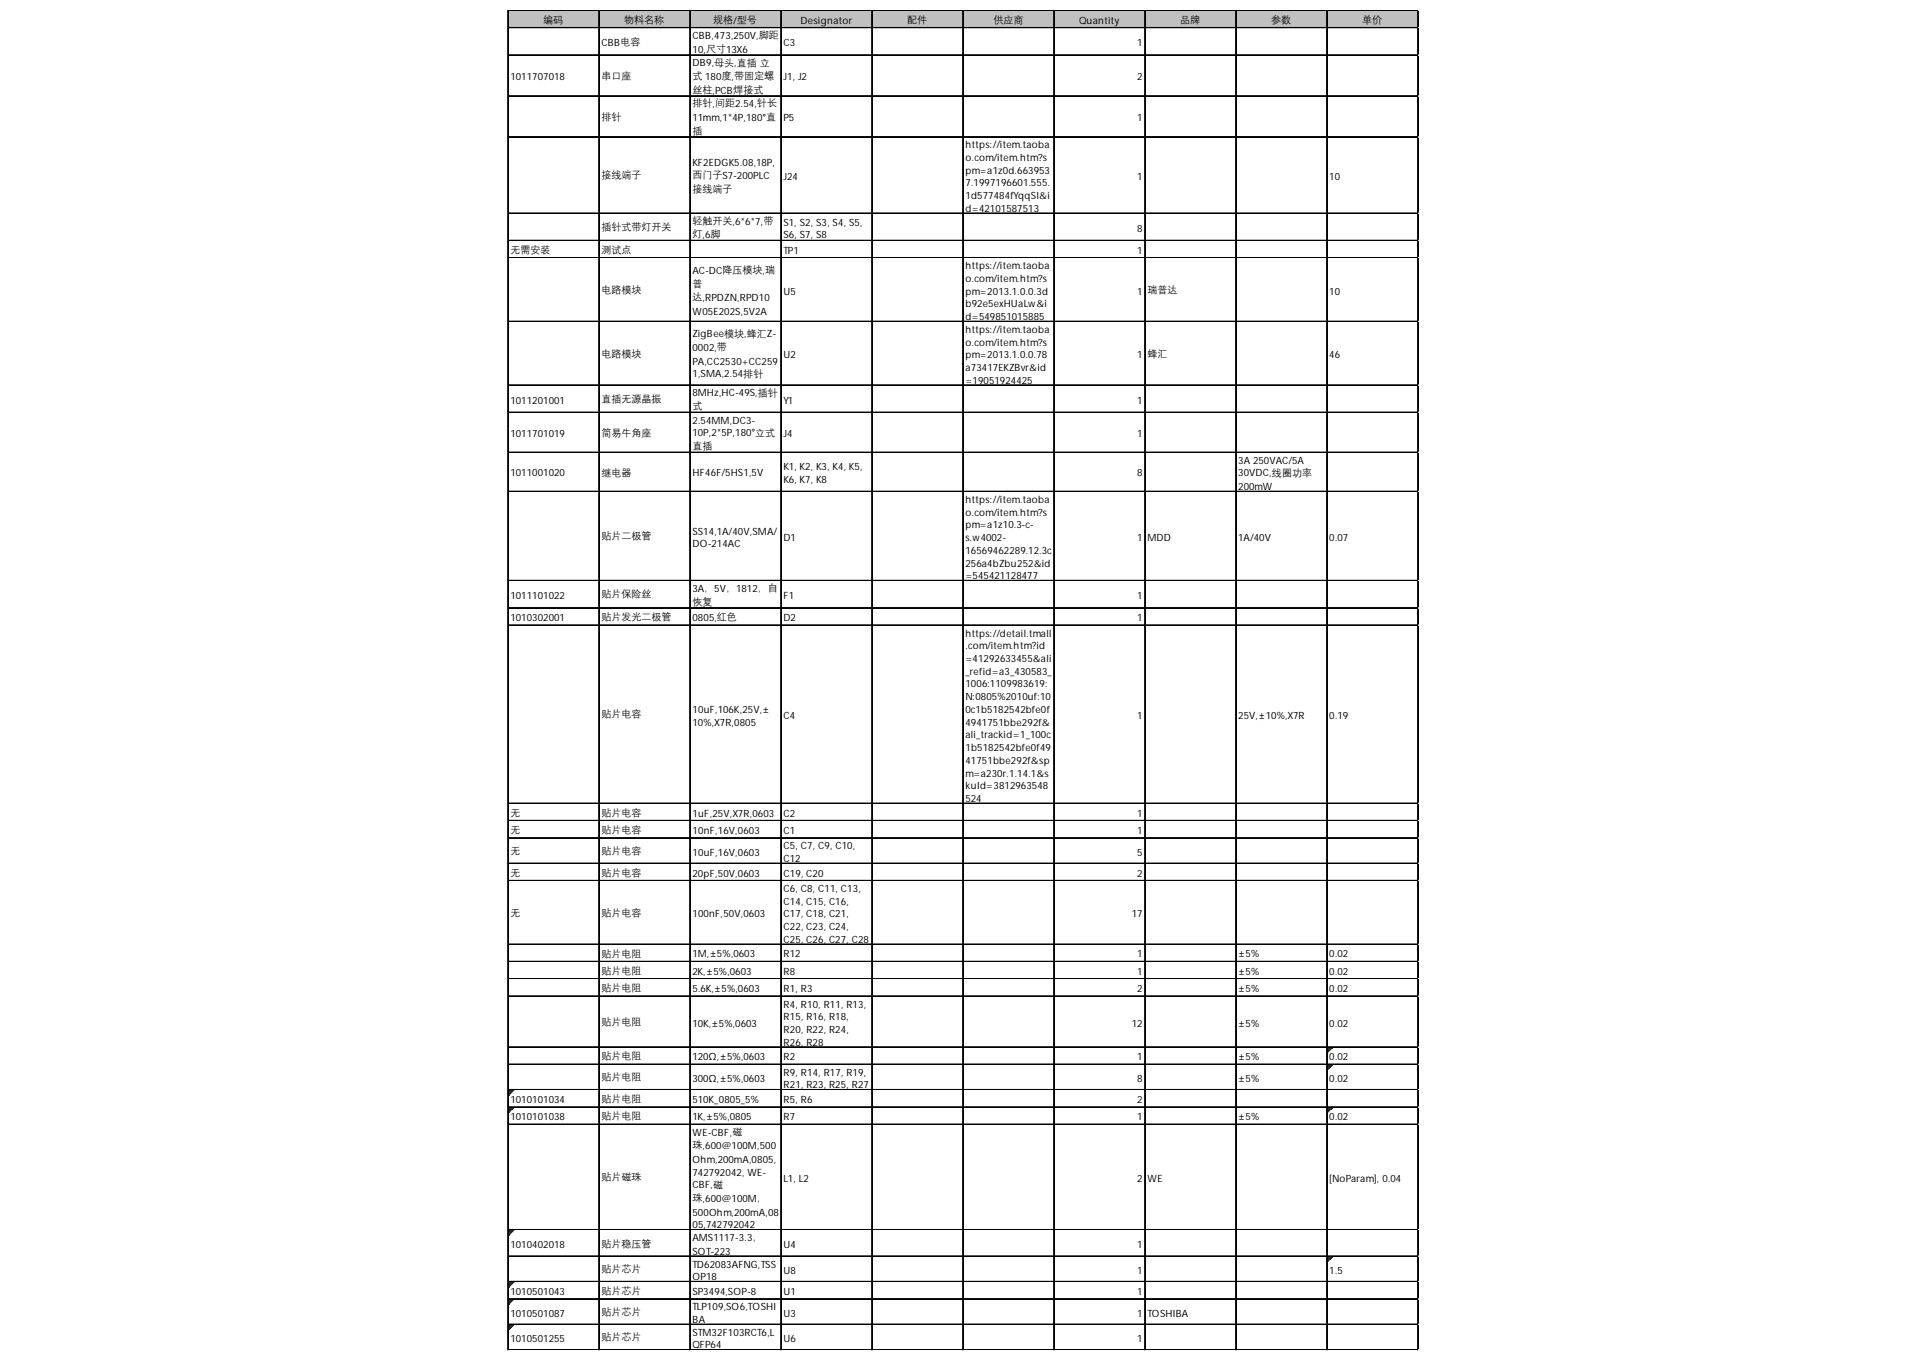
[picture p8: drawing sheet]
<svg xmlns="http://www.w3.org/2000/svg" width="297mm" height="210mm" viewBox="0 0 297 210" stroke-linecap="round" stroke-linejoin="round" font-family="sans-serif">
<defs><g id="words">
<g font-size="1.5">
<text x="83.7" y="3.5">编码</text>
<text x="96.2" y="3.5">物料名称</text>
<text x="109.9" y="3.5">规格/型号</text>
<text x="123.4" y="3.7">Designator</text>
<text x="139.8" y="3.5">配件</text>
<text x="153.1" y="3.5">供应商</text>
<text x="166.3" y="3.7">Quantity</text>
<text x="181.8" y="3.5">品牌</text>
<text x="195.8" y="3.5">参数</text>
<text x="209.9" y="3.5">单价</text>
<text x="92.7" y="7">CBB电容</text>
<text x="106.7" y="6">CBB,473,250V,脚距</text>
<text x="106.7" y="8.1">10,尺寸13X6</text>
<text x="106.7" y="10.2">DB9,母头,直插 立</text>
<text x="120.7" y="7.2">C3</text>
<text x="175.2" y="7.2">1</text>
<text x="78.6" y="12.3">1011707018</text>
<text x="92.7" y="12.2">串口座</text>
<text x="106.7" y="12.2">式 180度,带固定螺</text>
<text x="106.7" y="14.3">丝柱,PCB焊接式</text>
<text x="106.7" y="16.4">排针,间距2.54,针长</text>
<text x="120.7" y="12.3">J1, J2</text>
<text x="175.2" y="12.3">2</text>
<text x="92.7" y="18.5">排针</text>
<text x="106.7" y="18.6">11mm,1*4P,180°直</text>
<text x="106.7" y="20.6">插</text>
<text x="120.7" y="18.6">P5</text>
<text x="148.7" y="22.8">https://item.taoba</text>
<text x="175.2" y="18.6">1</text>
<text x="92.7" y="27.5">接线端子</text>
<text x="106.7" y="25.7">KF2EDGK5.08,18P,</text>
<text x="106.7" y="27.5">西门子S7-200PLC</text>
<text x="106.7" y="29.6">接线端子</text>
<text x="120.7" y="27.8">J24</text>
<text x="148.7" y="24.8">o.com/item.htm?s</text>
<text x="148.7" y="26.8">pm=a1z0d.663953</text>
<text x="148.7" y="28.7">7.1997196601.555.</text>
<text x="175.2" y="27.8">1</text>
<text x="204.8" y="27.8">10</text>
<text x="92.7" y="35.5">插针式带灯开关</text>
<text x="106.7" y="34.5">轻触开关,6*6*7,带</text>
<text x="120.7" y="34.8">S1, S2, S3, S4, S5,</text>
<text x="148.7" y="30.7">1d577484fYqqSI&amp;i</text>
<text x="148.7" y="32.7">d=42101587513</text>
<text x="175.2" y="35.7">8</text>
<text x="78.6" y="39">无需安装</text>
<text x="92.7" y="39">测试点</text>
<text x="106.7" y="36.6">灯,6脚</text>
<text x="120.7" y="36.7">S6, S7, S8</text>
<text x="120.7" y="39.1">TP1</text>
<text x="148.7" y="41.5">https://item.taoba</text>
<text x="175.2" y="39.1">1</text>
<text x="92.7" y="45.1">电路模块</text>
<text x="106.7" y="42.2">AC-DC降压模块,瑞</text>
<text x="106.7" y="44.2">普</text>
<text x="106.7" y="46.3">达,RPDZN,RPD10</text>
<text x="120.7" y="45.4">U5</text>
<text x="148.7" y="43.4">o.com/item.htm?s</text>
<text x="148.7" y="45.4">pm=2013.1.0.0.3d</text>
<text x="148.7" y="47.4">b92e5exHUaLw&amp;i</text>
<text x="175.2" y="45.4">1</text>
<text x="176.8" y="45.1">瑞普达</text>
<text x="204.8" y="45.4">10</text>
<text x="106.7" y="48.5">W05E202S,5V2A</text>
<text x="106.7" y="52">ZigBee模块,蜂汇Z-</text>
<text x="148.7" y="49.3">d=549851015885</text>
<text x="148.7" y="51.3">https://item.taoba</text>
<text x="148.7" y="53.3">o.com/item.htm?s</text>
<text x="92.7" y="54.9">电路模块</text>
<text x="106.7" y="54.1">0002,带</text>
<text x="106.7" y="56.2">PA,CC2530+CC259</text>
<text x="106.7" y="58.2">1,SMA,2.54排针</text>
<text x="120.7" y="55.2">U2</text>
<text x="148.7" y="55.2">pm=2013.1.0.0.78</text>
<text x="148.7" y="57.2">a73417EKZBvr&amp;id</text>
<text x="148.7" y="59.1">=19051924425</text>
<text x="175.2" y="55.2">1</text>
<text x="176.8" y="54.9">蜂汇</text>
<text x="204.8" y="55.2">46</text>
<text x="78.6" y="62.2">1011201001</text>
<text x="92.7" y="62">直插无源晶振</text>
<text x="106.7" y="61.1">8MHz,HC-49S,插针</text>
<text x="106.7" y="63.1">式</text>
<text x="106.7" y="65.3">2.54MM,DC3-</text>
<text x="120.7" y="62.2">Y1</text>
<text x="175.2" y="62.2">1</text>
<text x="78.6" y="67.4">1011701019</text>
<text x="92.7" y="67.1">简易牛角座</text>
<text x="106.7" y="67.3">10P,2*5P,180°立式</text>
<text x="106.7" y="69.2">直插</text>
<text x="120.7" y="67.4">J4</text>
<text x="175.2" y="67.4">1</text>
<text x="190.8" y="71.5">3A 250VAC/5A</text>
<text x="78.6" y="73.4">1011001020</text>
<text x="92.7" y="73.3">继电器</text>
<text x="106.7" y="73.4">HF46F/5HS1,5V</text>
<text x="120.7" y="72.5">K1, K2, K3, K4, K5,</text>
<text x="120.7" y="74.4">K6, K7, K8</text>
<text x="148.7" y="77.5">https://item.taoba</text>
<text x="175.2" y="73.4">8</text>
<text x="190.8" y="73.4">30VDC,线圈功率</text>
<text x="190.8" y="75.5">200mW</text>
<text x="92.7" y="83.1">贴片二极管</text>
<text x="106.7" y="82.4">SS14,1A/40V,SMA/</text>
<text x="120.7" y="83.4">D1</text>
<text x="148.7" y="79.5">o.com/item.htm?s</text>
<text x="148.7" y="81.4">pm=a1z10.3-c-</text>
<text x="148.7" y="83.4">s.w4002-</text>
<text x="175.2" y="83.4">1</text>
<text x="176.8" y="83.4">MDD</text>
<text x="190.8" y="83.4">1A/40V</text>
<text x="204.8" y="83.4">0.07</text>
<text x="106.7" y="84.4">DO-214AC</text>
<text x="148.7" y="85.3">16569462289.12.3c</text>
<text x="148.7" y="87.3">256a4bZbu252&amp;id</text>
<text x="148.7" y="89.3">=545421128477</text>
<text x="78.6" y="92.4">1011101022</text>
<text x="78.6" y="95.7">1010302001</text>
<text x="92.7" y="92.1">贴片保险丝</text>
<text x="92.7" y="95.6">贴片发光二极管</text>
<text x="106.7" y="91.2">3A，5V，1812，自</text>
<text x="106.7" y="93.2">恢复</text>
<text x="106.7" y="95.7">0805,红色</text>
<text x="120.7" y="92.4">F1</text>
<text x="120.7" y="95.7">D2</text>
<text x="175.2" y="92.4">1</text>
<text x="175.2" y="95.7">1</text>
<text x="148.7" y="98.1">https://detail.tmall</text>
<text x="148.7" y="100.1">.com/item.htm?id</text>
<text x="148.7" y="102">=41292633455&amp;ali</text>
<text x="148.7" y="104">_refid=a3_430583_</text>
<text x="148.7" y="105.9">1006:1109983619:</text>
<text x="148.7" y="107.9">N:0805%2010uf:10</text>
<text x="92.7" y="110.6">贴片电容</text>
<text x="106.7" y="109.9">10uF,106K,25V,±</text>
<text x="106.7" y="111.8">10%,X7R,0805</text>
<text x="120.7" y="110.8">C4</text>
<text x="148.7" y="109.9">0c1b5182542bfe0f</text>
<text x="148.7" y="111.8">4941751bbe292f&amp;</text>
<text x="148.7" y="113.8">ali_trackid=1_100c</text>
<text x="175.2" y="110.8">1</text>
<text x="190.8" y="110.8">25V,±10%,X7R</text>
<text x="204.8" y="110.8">0.19</text>
<text x="148.7" y="115.8">1b5182542bfe0f49</text>
<text x="148.7" y="117.7">41751bbe292f&amp;sp</text>
<text x="148.7" y="119.7">m=a230r.1.14.1&amp;s</text>
<text x="78.6" y="125.7">无</text>
<text x="92.7" y="125.7">贴片电容</text>
<text x="106.7" y="125.8">1uF,25V,X7R,0603</text>
<text x="120.7" y="125.8">C2</text>
<text x="148.7" y="121.6">kuId=3812963548</text>
<text x="148.7" y="123.6">524</text>
<text x="175.2" y="125.8">1</text>
<text x="78.6" y="128.4">无</text>
<text x="78.6" y="131.6">无</text>
<text x="92.7" y="128.4">贴片电容</text>
<text x="92.7" y="131.6">贴片电容</text>
<text x="106.7" y="128.5">10nF,16V,0603</text>
<text x="106.7" y="131.9">10uF,16V,0603</text>
<text x="120.7" y="128.5">C1</text>
<text x="120.7" y="130.9">C5, C7, C9, C10,</text>
<text x="175.2" y="128.5">1</text>
<text x="175.2" y="131.9">5</text>
<text x="78.6" y="135">无</text>
<text x="92.7" y="135">贴片电容</text>
<text x="106.7" y="135.1">20pF,50V,0603</text>
<text x="120.7" y="132.8">C12</text>
<text x="120.7" y="135.1">C19, C20</text>
<text x="120.7" y="137.5">C6, C8, C11, C13,</text>
<text x="175.2" y="135.1">2</text>
<text x="78.6" y="141.1">无</text>
<text x="92.7" y="141.1">贴片电容</text>
<text x="106.7" y="141.4">100nF,50V,0603</text>
<text x="120.7" y="139.4">C14, C15, C16,</text>
<text x="120.7" y="141.4">C17, C18, C21,</text>
<text x="120.7" y="143.4">C22, C23, C24,</text>
<text x="174.4" y="141.4">17</text>
<text x="92.7" y="147.4">贴片电阻</text>
<text x="106.7" y="147.6">1M,±5%,0603</text>
<text x="120.7" y="145.3">C25, C26, C27, C28</text>
<text x="120.7" y="147.6">R12</text>
<text x="175.2" y="147.6">1</text>
<text x="190.8" y="147.6">±5%</text>
<text x="204.8" y="147.6">0.02</text>
<text x="92.7" y="150.1">贴片电阻</text>
<text x="92.7" y="152.8">贴片电阻</text>
<text x="106.7" y="150.2">2K,±5%,0603</text>
<text x="106.7" y="152.9">5.6K,±5%,0603</text>
<text x="120.7" y="150.2">R8</text>
<text x="120.7" y="152.9">R1, R3</text>
<text x="120.7" y="155.3">R4, R10, R11, R13,</text>
<text x="175.2" y="150.2">1</text>
<text x="175.2" y="152.9">2</text>
<text x="190.8" y="150.2">±5%</text>
<text x="190.8" y="152.9">±5%</text>
<text x="204.8" y="150.2">0.02</text>
<text x="204.8" y="152.9">0.02</text>
<text x="92.7" y="157.9">贴片电阻</text>
<text x="106.7" y="158.2">10K,±5%,0603</text>
<text x="120.7" y="157.2">R15, R16, R18,</text>
<text x="120.7" y="159.2">R20, R22, R24,</text>
<text x="120.7" y="161.2">R26, R28</text>
<text x="174.4" y="158.2">12</text>
<text x="190.8" y="158.2">±5%</text>
<text x="204.8" y="158.2">0.02</text>
<text x="92.7" y="163.3">贴片电阻</text>
<text x="92.7" y="166.5">贴片电阻</text>
<text x="106.7" y="163.4">120Ω,±5%,0603</text>
<text x="106.7" y="166.8">300Ω,±5%,0603</text>
<text x="120.7" y="163.4">R2</text>
<text x="120.7" y="165.8">R9, R14, R17, R19,</text>
<text x="120.7" y="167.7">R21, R23, R25, R27</text>
<text x="175.2" y="163.4">1</text>
<text x="175.2" y="166.8">8</text>
<text x="190.8" y="163.4">±5%</text>
<text x="190.8" y="166.8">±5%</text>
<text x="204.8" y="163.4">0.02</text>
<text x="204.8" y="166.8">0.02</text>
<text x="78.6" y="170">1010101034</text>
<text x="78.6" y="172.6">1010101038</text>
<text x="92.7" y="169.8">贴片电阻</text>
<text x="92.7" y="172.5">贴片电阻</text>
<text x="106.7" y="170">510K_0805_5%</text>
<text x="106.7" y="172.6">1K,±5%,0805</text>
<text x="120.7" y="170">R5, R6</text>
<text x="120.7" y="172.6">R7</text>
<text x="175.2" y="170">2</text>
<text x="175.2" y="172.6">1</text>
<text x="190.8" y="172.6">±5%</text>
<text x="204.8" y="172.6">0.02</text>
<text x="106.7" y="175">WE-CBF,磁</text>
<text x="106.7" y="177">珠,600@100M,500</text>
<text x="106.7" y="179.2">Ohm,200mA,0805,</text>
<text x="92.7" y="181.9">贴片磁珠</text>
<text x="106.7" y="181.2">742792042, WE-</text>
<text x="106.7" y="183.2">CBF,磁</text>
<text x="106.7" y="185.1">珠,600@100M，</text>
<text x="120.7" y="182.2">L1, L2</text>
<text x="175.2" y="182.2">2</text>
<text x="176.8" y="182.2">WE</text>
<text x="204.8" y="182.2">[NoParam], 0.04</text>
<text x="106.7" y="187.4">500Ohm,200mA,08</text>
<text x="106.7" y="189.3">05,742792042</text>
<text x="106.7" y="191.3">AMS1117-3.3，</text>
<text x="78.6" y="192.3">1010402018</text>
<text x="92.7" y="192.1">贴片稳压管</text>
<text x="92.7" y="196.1">贴片芯片</text>
<text x="106.7" y="193.4">SOT-223</text>
<text x="106.7" y="195.3">TD62083AFNG,TSS</text>
<text x="106.7" y="197.3">OP18</text>
<text x="120.7" y="192.3">U4</text>
<text x="120.7" y="196.3">U8</text>
<text x="175.2" y="192.3">1</text>
<text x="175.2" y="196.3">1</text>
<text x="204.8" y="196.3">1.5</text>
<text x="78.6" y="199.6">1010501043</text>
<text x="78.6" y="202.9">1010501087</text>
<text x="92.7" y="199.4">贴片芯片</text>
<text x="92.7" y="202.6">贴片芯片</text>
<text x="106.7" y="199.6">SP3494,SOP-8</text>
<text x="106.7" y="201.9">TLP109,SO6,TOSHI</text>
<text x="106.7" y="203.9">BA</text>
<text x="120.7" y="199.6">U1</text>
<text x="120.7" y="202.9">U3</text>
<text x="175.2" y="199.6">1</text>
<text x="175.2" y="202.9">1</text>
<text x="176.8" y="202.9">TOSHIBA</text>
<text x="78.6" y="206.8">1010501255</text>
<text x="92.7" y="206.6">贴片芯片</text>
<text x="106.7" y="205.9">STM32F103RCT6,L</text>
<text x="106.7" y="207.8">QFP64</text>
<text x="120.7" y="206.8">U6</text>
<text x="175.2" y="206.8">1</text>
</g>
</g></defs>
<path d="M78.3 1.7h140.2v2.7h-140.2z" fill="#c0c0c0"/>
<path d="M204.5 161.5h.9" fill="none" stroke="#008000" stroke-width=".15"/>
<path d="M204.5 161.5h.9v.1h-.9z" fill="#008000"/>
<path d="M204.5 161.6h.7" fill="none" stroke="#008000" stroke-width=".15"/>
<path d="M204.5 161.6h.7v.1h-.7z" fill="#008000"/>
<path d="M204.5 161.7h.6" fill="none" stroke="#008000" stroke-width=".15"/>
<path d="M204.5 161.7h.6v.2h-.6z" fill="#008000"/>
<path d="M204.5 161.9h.4" fill="none" stroke="#008000" stroke-width=".15"/>
<path d="M204.5 161.9h.4v.1h-.4z" fill="#008000"/>
<path d="M204.5 162h.3" fill="none" stroke="#008000" stroke-width=".15"/>
<path d="M204.5 162h.3v.2h-.3z" fill="#008000"/>
<path d="M204.5 162.2h.2" fill="none" stroke="#008000" stroke-width=".15"/>
<path d="M204.5 162.2h.2v.1h-.2z" fill="#008000"/>
<path d="M204.5 164.1h.9" fill="none" stroke="#008000" stroke-width=".15"/>
<path d="M204.5 164.1h.9v.2h-.9z" fill="#008000"/>
<path d="M204.5 164.3h.7" fill="none" stroke="#008000" stroke-width=".15"/>
<path d="M204.5 164.3h.7v.1h-.7z" fill="#008000"/>
<path d="M204.5 164.4h.6" fill="none" stroke="#008000" stroke-width=".15"/>
<path d="M204.5 164.4h.6v.1h-.6z" fill="#008000"/>
<path d="M204.5 164.5h.4" fill="none" stroke="#008000" stroke-width=".15"/>
<path d="M204.5 164.5h.4v.2h-.4z" fill="#008000"/>
<path d="M204.5 164.7h.3" fill="none" stroke="#008000" stroke-width=".15"/>
<path d="M204.5 164.7h.3v.1h-.3z" fill="#008000"/>
<path d="M204.5 164.8h.2" fill="none" stroke="#008000" stroke-width=".15"/>
<path d="M204.5 164.8h.2v.2h-.2z" fill="#008000"/>
<path d="M78.4 168h.8" fill="none" stroke="#008000" stroke-width=".15"/>
<path d="M78.4 168h.8v.2h-.8z" fill="#008000"/>
<path d="M78.4 168.2h.7" fill="none" stroke="#008000" stroke-width=".15"/>
<path d="M78.4 168.2h.7v.1h-.7z" fill="#008000"/>
<path d="M78.4 168.3h.5" fill="none" stroke="#008000" stroke-width=".15"/>
<path d="M78.4 168.3h.5v.2h-.5z" fill="#008000"/>
<path d="M78.4 168.5h.4" fill="none" stroke="#008000" stroke-width=".15"/>
<path d="M78.4 168.5h.4v.1h-.4z" fill="#008000"/>
<path d="M78.4 168.6h.2" fill="none" stroke="#008000" stroke-width=".15"/>
<path d="M78.4 168.6h.2v.1h-.2z" fill="#008000"/>
<path d="M78.4 168.7h.1" fill="none" stroke="#008000" stroke-width=".15"/>
<path d="M78.4 168.7h.1v.2h-.1z" fill="#008000"/>
<path d="M78.4 170.7h.8" fill="none" stroke="#008000" stroke-width=".15"/>
<path d="M78.4 170.7h.8v.1h-.8z" fill="#008000"/>
<path d="M78.4 170.8h.7" fill="none" stroke="#008000" stroke-width=".15"/>
<path d="M78.4 170.8h.7v.2h-.7z" fill="#008000"/>
<path d="M78.4 171h.5" fill="none" stroke="#008000" stroke-width=".15"/>
<path d="M78.4 171h.5v.1h-.5z" fill="#008000"/>
<path d="M78.4 171.1h.4" fill="none" stroke="#008000" stroke-width=".15"/>
<path d="M78.4 171.1h.4v.2h-.4z" fill="#008000"/>
<path d="M78.4 171.3h.2" fill="none" stroke="#008000" stroke-width=".15"/>
<path d="M78.4 171.3h.2v.1h-.2z" fill="#008000"/>
<path d="M78.4 171.4h.1" fill="none" stroke="#008000" stroke-width=".15"/>
<path d="M78.4 171.4h.1v.1h-.1z" fill="#008000"/>
<path d="M204.5 170.7h.9" fill="none" stroke="#008000" stroke-width=".15"/>
<path d="M204.5 170.7h.9v.1h-.9z" fill="#008000"/>
<path d="M204.5 170.8h.7" fill="none" stroke="#008000" stroke-width=".15"/>
<path d="M204.5 170.8h.7v.2h-.7z" fill="#008000"/>
<path d="M204.5 171h.6" fill="none" stroke="#008000" stroke-width=".15"/>
<path d="M204.5 171h.6v.1h-.6z" fill="#008000"/>
<path d="M204.5 171.1h.4" fill="none" stroke="#008000" stroke-width=".15"/>
<path d="M204.5 171.1h.4v.2h-.4z" fill="#008000"/>
<path d="M204.5 171.3h.3" fill="none" stroke="#008000" stroke-width=".15"/>
<path d="M204.5 171.3h.3v.1h-.3z" fill="#008000"/>
<path d="M204.5 171.4h.2" fill="none" stroke="#008000" stroke-width=".15"/>
<path d="M204.5 171.4h.2v.1h-.2z" fill="#008000"/>
<path d="M78.4 189.6h.8" fill="none" stroke="#008000" stroke-width=".15"/>
<path d="M78.4 189.6h.8v.2h-.8z" fill="#008000"/>
<path d="M78.4 189.8h.7" fill="none" stroke="#008000" stroke-width=".15"/>
<path d="M78.4 189.8h.7v.1h-.7z" fill="#008000"/>
<path d="M78.4 189.9h.5" fill="none" stroke="#008000" stroke-width=".15"/>
<path d="M78.4 189.9h.5v.1h-.5z" fill="#008000"/>
<path d="M78.4 190h.4" fill="none" stroke="#008000" stroke-width=".15"/>
<path d="M78.4 190h.4v.2h-.4z" fill="#008000"/>
<path d="M78.4 190.2h.2" fill="none" stroke="#008000" stroke-width=".15"/>
<path d="M78.4 190.2h.2v.1h-.2z" fill="#008000"/>
<path d="M78.4 190.3h.1" fill="none" stroke="#008000" stroke-width=".15"/>
<path d="M78.4 190.3h.1v.2h-.1z" fill="#008000"/>
<path d="M204.5 193.7h.9" fill="none" stroke="#008000" stroke-width=".15"/>
<path d="M204.5 193.7h.9v.1h-.9z" fill="#008000"/>
<path d="M204.5 193.8h.7" fill="none" stroke="#008000" stroke-width=".15"/>
<path d="M204.5 193.8h.7v.2h-.7z" fill="#008000"/>
<path d="M204.5 194h.6" fill="none" stroke="#008000" stroke-width=".15"/>
<path d="M204.5 194h.6v.1h-.6z" fill="#008000"/>
<path d="M204.5 194.1h.4" fill="none" stroke="#008000" stroke-width=".15"/>
<path d="M204.5 194.1h.4v.1h-.4z" fill="#008000"/>
<path d="M204.5 194.2h.3" fill="none" stroke="#008000" stroke-width=".15"/>
<path d="M204.5 194.2h.3v.2h-.3z" fill="#008000"/>
<path d="M204.5 194.4h.2" fill="none" stroke="#008000" stroke-width=".15"/>
<path d="M204.5 194.4h.2v.1h-.2z" fill="#008000"/>
<path d="M78.4 197.6h.8" fill="none" stroke="#008000" stroke-width=".15"/>
<path d="M78.4 197.6h.8v.1h-.8z" fill="#008000"/>
<path d="M78.4 197.7h.7" fill="none" stroke="#008000" stroke-width=".15"/>
<path d="M78.4 197.7h.7v.2h-.7z" fill="#008000"/>
<path d="M78.4 197.9h.5" fill="none" stroke="#008000" stroke-width=".15"/>
<path d="M78.4 197.9h.5v.1h-.5z" fill="#008000"/>
<path d="M78.4 198h.4" fill="none" stroke="#008000" stroke-width=".15"/>
<path d="M78.4 198h.4v.2h-.4z" fill="#008000"/>
<path d="M78.4 198.2h.2" fill="none" stroke="#008000" stroke-width=".15"/>
<path d="M78.4 198.2h.2v.1h-.2z" fill="#008000"/>
<path d="M78.4 198.3h.1" fill="none" stroke="#008000" stroke-width=".15"/>
<path d="M78.4 198.3h.1v.1h-.1z" fill="#008000"/>
<path d="M78.4 200.3h.8" fill="none" stroke="#008000" stroke-width=".15"/>
<path d="M78.4 200.3h.8v.1h-.8z" fill="#008000"/>
<path d="M78.4 200.4h.7" fill="none" stroke="#008000" stroke-width=".15"/>
<path d="M78.4 200.4h.7v.1h-.7z" fill="#008000"/>
<path d="M78.4 200.5h.5" fill="none" stroke="#008000" stroke-width=".15"/>
<path d="M78.4 200.5h.5v.2h-.5z" fill="#008000"/>
<path d="M78.4 200.7h.4" fill="none" stroke="#008000" stroke-width=".15"/>
<path d="M78.4 200.7h.4v.1h-.4z" fill="#008000"/>
<path d="M78.4 200.8h.2" fill="none" stroke="#008000" stroke-width=".15"/>
<path d="M78.4 200.8h.2v.2h-.2z" fill="#008000"/>
<path d="M78.4 201h.1" fill="none" stroke="#008000" stroke-width=".15"/>
<path d="M78.4 201h.1v.1h-.1z" fill="#008000"/>
<path d="M78.4 204.2h.8" fill="none" stroke="#008000" stroke-width=".15"/>
<path d="M78.4 204.2h.8v.1h-.8z" fill="#008000"/>
<path d="M78.4 204.3h.7" fill="none" stroke="#008000" stroke-width=".15"/>
<path d="M78.4 204.3h.7v.2h-.7z" fill="#008000"/>
<path d="M78.4 204.5h.5" fill="none" stroke="#008000" stroke-width=".15"/>
<path d="M78.4 204.5h.5v.1h-.5z" fill="#008000"/>
<path d="M78.4 204.6h.4" fill="none" stroke="#008000" stroke-width=".15"/>
<path d="M78.4 204.6h.4v.2h-.4z" fill="#008000"/>
<path d="M78.4 204.8h.2" fill="none" stroke="#008000" stroke-width=".15"/>
<path d="M78.4 204.8h.2v.1h-.2z" fill="#008000"/>
<path d="M78.4 204.9h.1" fill="none" stroke="#008000" stroke-width=".15"/>
<path d="M78.4 204.9h.1v.1h-.1z" fill="#008000"/>
<g fill="none" stroke="#000" stroke-width=".15">
<path d="M78.2 1.6v206.5M78.3 1.6v206.5M78.4 1.6h140.1M78.4 4.2h140.1M78.4 4.3h140.1M78.4 8.4h140.1M78.4 8.5h140.1M78.4 14.7h140.1M78.4 14.8h140.1M92.2 1.7v206.4M92.3 1.7v206.4M106.3 1.7v206.4"/>
<path d="M120.3 1.7v206.4M134.3 1.7v206.4M134.4 1.7v206.4M148.3 1.7v206.4M148.4 1.7v206.4M162.3 1.7v206.4M162.4 1.7v206.4M176.3 1.7v206.4M176.4 1.7v206.4M190.4 1.7v206.4M204.4 1.7v206.4M204.5 1.7v206.4"/>
<path d="M218.4 1.7v206.4M218.5 1.7v206.4M78.4 21h140.1M78.4 21.1h140.1M78.4 32.8h140.1M78.4 32.9h140.1M78.4 37h140.1M78.4 37.1h140.1M78.4 39.7h140.1M78.4 39.8h140.1M78.4 49.5h140.1M78.4 49.6h140.1"/>
<path d="M78.4 59.3h140.1M78.4 59.4h140.1M78.4 63.5h140.1M78.4 63.6h140.1M78.4 69.7h140.1M78.4 75.7h140.1M78.4 75.8h140.1M78.4 89.4h140.1M78.4 89.5h140.1M78.4 93.6h140.1M78.4 93.7h140.1M78.4 96.3h140.1"/>
<path d="M78.4 96.4h140.1M78.4 123.8h140.1M78.4 126.4h140.1M78.4 126.5h140.1M78.4 129.1h140.1M78.4 129.2h140.1M78.4 133h140.1M78.4 133.1h140.1M78.4 135.7h140.1M78.4 145.5h140.1M78.4 148.1h140.1M78.4 148.2h140.1"/>
<path d="M78.4 150.8h140.1M78.4 150.9h140.1M78.4 153.5h140.1M78.4 161.3h140.1M78.4 161.4h140.1M78.4 164h140.1M78.4 167.9h140.1M78.4 168h140.1M78.4 170.6h140.1M78.4 173.2h140.1M78.4 173.3h140.1M78.4 189.5h140.1"/>
<path d="M78.4 193.5h140.1M78.4 193.6h140.1M78.4 197.5h140.1M78.4 200.1h140.1M78.4 200.2h140.1M78.4 204.1h140.1M78.4 208h140.1"/>
</g>
<path d="M78.2 208.1v.1" fill="none" stroke="#d4d4d4" stroke-width=".15"/>
<path d="M78.2 208.1l.2 .1z" fill="#d4d4d4"/>
<path d="M92.2 208.1v.1" fill="none" stroke="#d4d4d4" stroke-width=".15"/>
<path d="M92.2 208.1l.2 .1z" fill="#d4d4d4"/>
<path d="M106.3 208.1v.1" fill="none" stroke="#d4d4d4" stroke-width=".15"/>
<path d="M106.3 208.1l.1 .1z" fill="#d4d4d4"/>
<path d="M120.3 208.1v.1" fill="none" stroke="#d4d4d4" stroke-width=".15"/>
<path d="M120.3 208.1l.1 .1z" fill="#d4d4d4"/>
<path d="M134.3 208.1v.1" fill="none" stroke="#d4d4d4" stroke-width=".15"/>
<path d="M134.3 208.1l.1 .1z" fill="#d4d4d4"/>
<path d="M148.3 208.1v.1" fill="none" stroke="#d4d4d4" stroke-width=".15"/>
<path d="M148.3 208.1l.1 .1z" fill="#d4d4d4"/>
<path d="M162.3 208.1v.1" fill="none" stroke="#d4d4d4" stroke-width=".15"/>
<path d="M162.3 208.1l.2 .1z" fill="#d4d4d4"/>
<path d="M176.3 208.1v.1" fill="none" stroke="#d4d4d4" stroke-width=".15"/>
<path d="M176.3 208.1l.2 .1z" fill="#d4d4d4"/>
<path d="M190.4 208.1v.1" fill="none" stroke="#d4d4d4" stroke-width=".15"/>
<path d="M190.4 208.1l.1 .1z" fill="#d4d4d4"/>
<path d="M204.4 208.1v.1" fill="none" stroke="#d4d4d4" stroke-width=".15"/>
<path d="M204.4 208.1l.1 .1z" fill="#d4d4d4"/>
<path d="M218.4 208.1v.1" fill="none" stroke="#d4d4d4" stroke-width=".15"/>
<path d="M218.4 208.1l.1 .1z" fill="#d4d4d4"/>
<path d="M218.5 1.6h.1" fill="none" stroke="#d4d4d4" stroke-width=".15"/>
<path d="M218.5 1.6l.1 .1z" fill="#d4d4d4"/>
<path d="M218.5 4.2h.1" fill="none" stroke="#d4d4d4" stroke-width=".15"/>
<path d="M218.5 4.2l.1 .2z" fill="#d4d4d4"/>
<path d="M218.5 8.4h.1" fill="none" stroke="#d4d4d4" stroke-width=".15"/>
<path d="M218.5 8.4l.1 .2z" fill="#d4d4d4"/>
<path d="M218.5 14.7h.1" fill="none" stroke="#d4d4d4" stroke-width=".15"/>
<path d="M218.5 14.7l.1 .2z" fill="#d4d4d4"/>
<path d="M218.5 21h.1" fill="none" stroke="#d4d4d4" stroke-width=".15"/>
<path d="M218.5 21l.1 .2z" fill="#d4d4d4"/>
<path d="M218.5 32.8h.1" fill="none" stroke="#d4d4d4" stroke-width=".15"/>
<path d="M218.5 32.8l.1 .2z" fill="#d4d4d4"/>
<path d="M218.5 37h.1" fill="none" stroke="#d4d4d4" stroke-width=".15"/>
<path d="M218.5 37l.1 .2z" fill="#d4d4d4"/>
<path d="M218.5 39.7h.1" fill="none" stroke="#d4d4d4" stroke-width=".15"/>
<path d="M218.5 39.7l.1 .1z" fill="#d4d4d4"/>
<path d="M218.5 49.5h.1" fill="none" stroke="#d4d4d4" stroke-width=".15"/>
<path d="M218.5 49.5l.1 .1z" fill="#d4d4d4"/>
<path d="M218.5 59.3h.1" fill="none" stroke="#d4d4d4" stroke-width=".15"/>
<path d="M218.5 59.3l.1 .1z" fill="#d4d4d4"/>
<path d="M218.5 63.5h.1" fill="none" stroke="#d4d4d4" stroke-width=".15"/>
<path d="M218.5 63.5l.1 .1z" fill="#d4d4d4"/>
<path d="M218.5 69.7h.1" fill="none" stroke="#d4d4d4" stroke-width=".15"/>
<path d="M218.5 69.7l.1 .1z" fill="#d4d4d4"/>
<path d="M218.5 75.7h.1" fill="none" stroke="#d4d4d4" stroke-width=".15"/>
<path d="M218.5 75.7l.1 .1z" fill="#d4d4d4"/>
<path d="M218.5 89.4h.1" fill="none" stroke="#d4d4d4" stroke-width=".15"/>
<path d="M218.5 89.4l.1 .2z" fill="#d4d4d4"/>
<path d="M218.5 93.6h.1" fill="none" stroke="#d4d4d4" stroke-width=".15"/>
<path d="M218.5 93.6l.1 .2z" fill="#d4d4d4"/>
<path d="M218.5 96.3h.1" fill="none" stroke="#d4d4d4" stroke-width=".15"/>
<path d="M218.5 96.3l.1 .1z" fill="#d4d4d4"/>
<path d="M218.5 123.8h.1" fill="none" stroke="#d4d4d4" stroke-width=".15"/>
<path d="M218.5 123.8l.1 .1z" fill="#d4d4d4"/>
<path d="M218.5 126.4h.1" fill="none" stroke="#d4d4d4" stroke-width=".15"/>
<path d="M218.5 126.4l.1 .2z" fill="#d4d4d4"/>
<path d="M218.5 129.1h.1" fill="none" stroke="#d4d4d4" stroke-width=".15"/>
<path d="M218.5 129.1l.1 .1z" fill="#d4d4d4"/>
<path d="M218.5 133h.1" fill="none" stroke="#d4d4d4" stroke-width=".15"/>
<path d="M218.5 133l.1 .1z" fill="#d4d4d4"/>
<path d="M218.5 135.7h.1" fill="none" stroke="#d4d4d4" stroke-width=".15"/>
<path d="M218.5 135.7l.1 .1z" fill="#d4d4d4"/>
<path d="M218.5 145.5h.1" fill="none" stroke="#d4d4d4" stroke-width=".15"/>
<path d="M218.5 145.5l.1 .1z" fill="#d4d4d4"/>
<path d="M218.5 148.1h.1" fill="none" stroke="#d4d4d4" stroke-width=".15"/>
<path d="M218.5 148.1l.1 .2z" fill="#d4d4d4"/>
<path d="M218.5 150.8h.1" fill="none" stroke="#d4d4d4" stroke-width=".15"/>
<path d="M218.5 150.8l.1 .1z" fill="#d4d4d4"/>
<path d="M218.5 153.5h.1" fill="none" stroke="#d4d4d4" stroke-width=".15"/>
<path d="M218.5 153.5l.1 .1z" fill="#d4d4d4"/>
<path d="M218.5 161.3h.1" fill="none" stroke="#d4d4d4" stroke-width=".15"/>
<path d="M218.5 161.3l.1 .2z" fill="#d4d4d4"/>
<path d="M218.5 164h.1" fill="none" stroke="#d4d4d4" stroke-width=".15"/>
<path d="M218.5 164l.1 .1z" fill="#d4d4d4"/>
<path d="M218.5 167.9h.1" fill="none" stroke="#d4d4d4" stroke-width=".15"/>
<path d="M218.5 167.9l.1 .1z" fill="#d4d4d4"/>
<path d="M218.5 170.6h.1" fill="none" stroke="#d4d4d4" stroke-width=".15"/>
<path d="M218.5 170.6l.1 .1z" fill="#d4d4d4"/>
<path d="M218.5 173.2h.1" fill="none" stroke="#d4d4d4" stroke-width=".15"/>
<path d="M218.5 173.2l.1 .2z" fill="#d4d4d4"/>
<path d="M218.5 189.5h.1" fill="none" stroke="#d4d4d4" stroke-width=".15"/>
<path d="M218.5 189.5l.1 .1z" fill="#d4d4d4"/>
<path d="M218.5 193.5h.1" fill="none" stroke="#d4d4d4" stroke-width=".15"/>
<path d="M218.5 193.5l.1 .2z" fill="#d4d4d4"/>
<path d="M218.5 197.5h.1" fill="none" stroke="#d4d4d4" stroke-width=".15"/>
<path d="M218.5 197.5l.1 .1z" fill="#d4d4d4"/>
<path d="M218.5 200.1h.1" fill="none" stroke="#d4d4d4" stroke-width=".15"/>
<path d="M218.5 200.1l.1 .2z" fill="#d4d4d4"/>
<path d="M218.5 204.1h.1" fill="none" stroke="#d4d4d4" stroke-width=".15"/>
<path d="M218.5 204.1l.1 .1z" fill="#d4d4d4"/>
<path d="M218.5 208h.1" fill="none" stroke="#d4d4d4" stroke-width=".15"/>
<path d="M218.5 208l.1 .1z" fill="#d4d4d4"/>
<use href="#words"/>
</svg>
